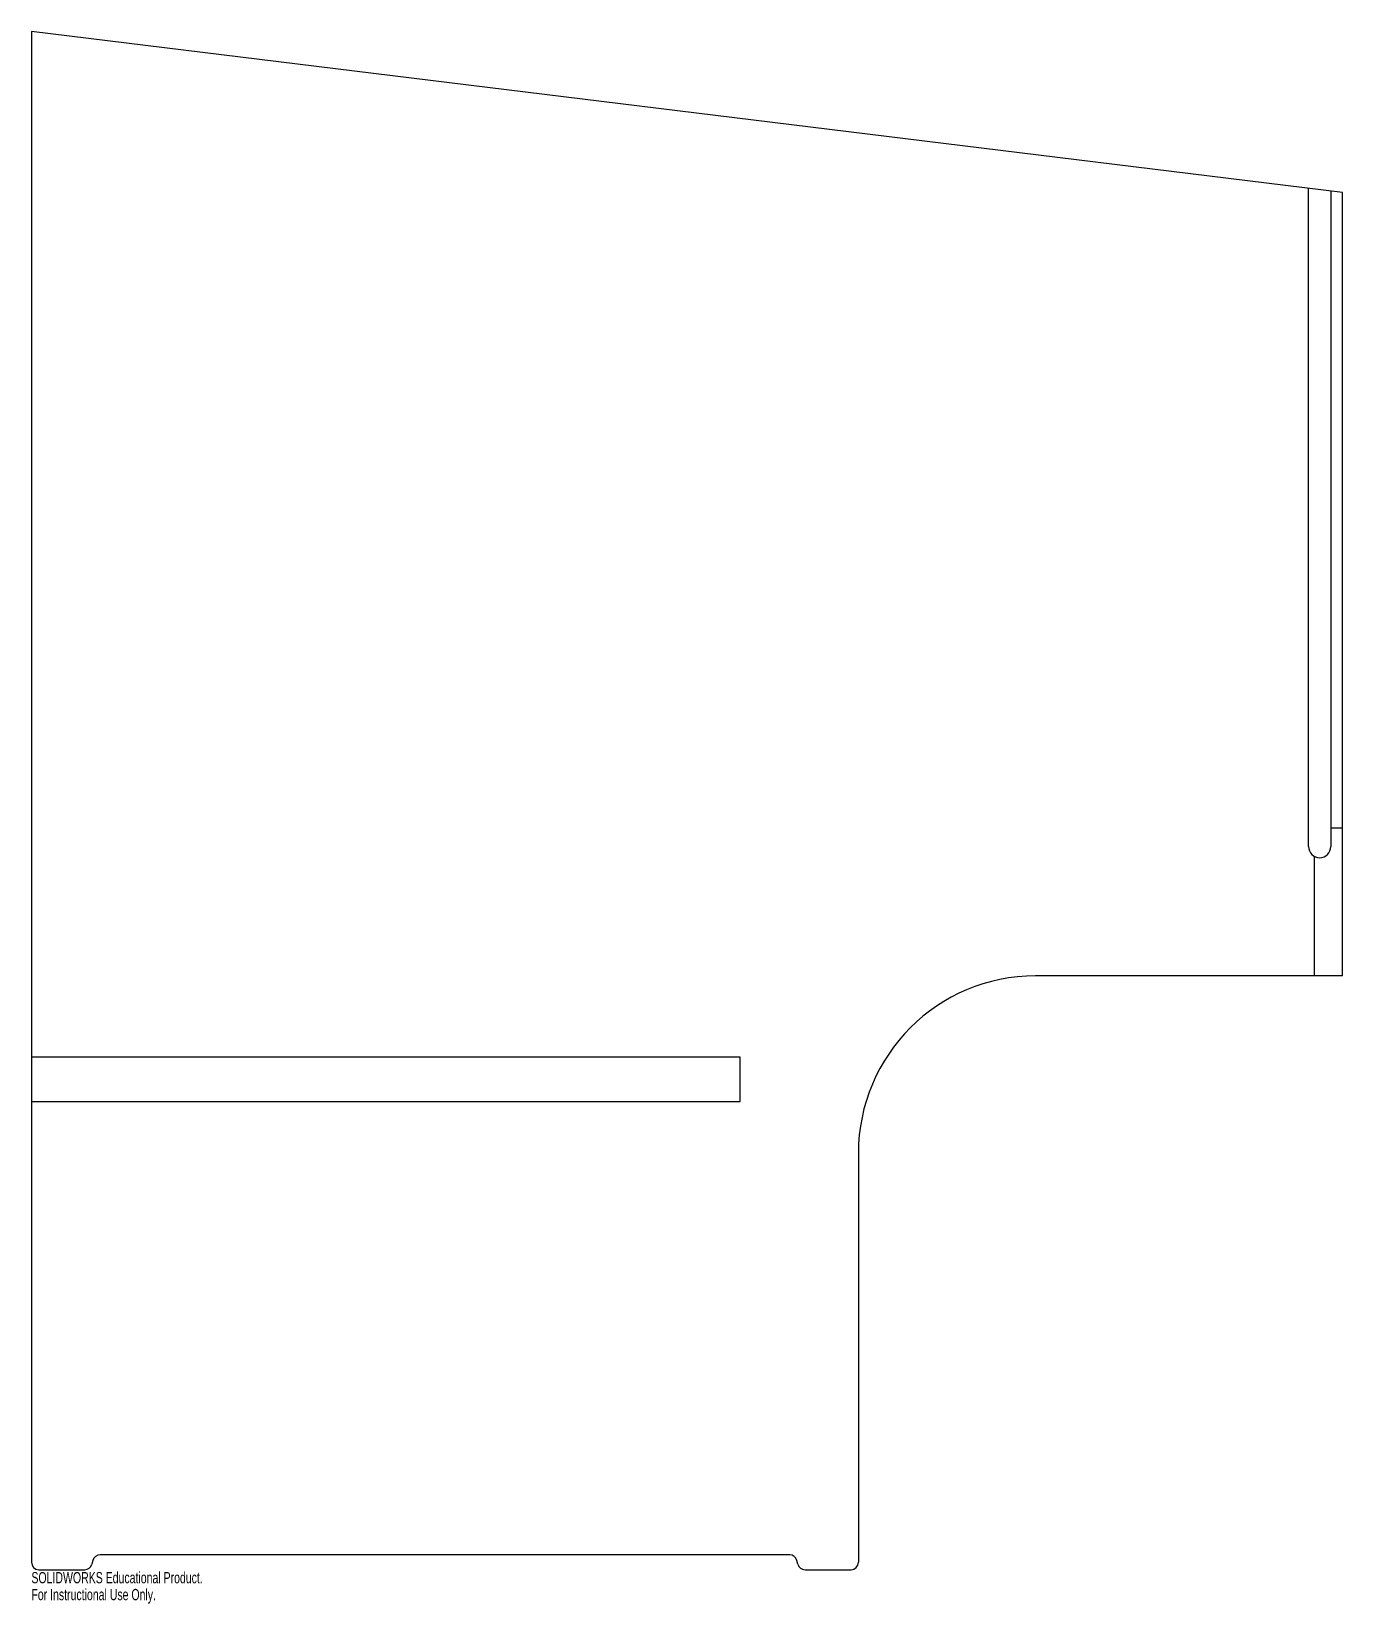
# Model space of a CAD drawing. Header units: inches. Extents: x -9.7 to 12.5, y -9.7 to 16.9.
import ezdxf

# ---------------------------------------------------------------- set-up
doc = ezdxf.new("R2010")
doc.units = ezdxf.units.IN
doc.header["$MEASUREMENT"] = 0
doc.styles.add('SLDTEXTSTYLE0', font='TXT', dxfattribs={"width": 0.7})

msp = doc.modelspace()

# ---------------------------------------------------------------- linework, layer by layer
at = {"color": 7, "linetype": 'Continuous', "lineweight": 25}
for p, q in [((-9.696, 16.858), (-9.696, -9.05)), ((12.5, 14.133), (-9.696, 16.858)), ((11.925, 3.062), (11.925, 14.203)), ((12.3, 14.157), (12.3, 3.062)), ((12.5, 0.875), (12.5, 14.133)), ((12.5, 3.375), (12.3, 3.375)), ((12.02, 2.899), (12.02, 0.875)), ((12.5, 0.875), (7.304, 0.875)), ((2.304, -0.5), (-9.696, -0.5)), ((2.304, -1.25), (2.304, -0.5)), ((-9.696, -1.25), (2.304, -1.25)), ((4.304, -2.125), (4.304, -9.05)), ((-8.654, -9.018), (-8.671, -9.082)), ((3.141, -8.925), (-8.533, -8.925)), ((3.279, -9.082), (3.262, -9.018)), ((-9.571, -9.175), (-8.792, -9.175)), ((3.4, -9.175), (4.179, -9.175))]:
    msp.add_line(p, q, dxfattribs=at)
for centre, radius, start, end in [((12.113, 3.062), 0.188, 180, 0), ((7.304, -2.125), 3, 90, 180), ((-8.533, -9.05), 0.125, 90, 165), ((3.141, -9.05), 0.125, 15, 90), ((-9.571, -9.05), 0.125, 180, 270), ((-8.792, -9.05), 0.125, 270, 345), ((3.4, -9.05), 0.125, 195, 270), ((4.179, -9.05), 0.125, 270, 0)]:
    msp.add_arc(centre, radius, start, end, dxfattribs=at)

# ---------------------------------------------------------------- texts
at = {"color": 7, "linetype": 'Continuous', "char_height": 0.1903, "attachment_point": 1, "style": 'SLDTEXTSTYLE0'}
for s, insert in [('SOLIDWORKS Educational Product.', (-9.696, -9.215)), ('For Instructional Use Only.', (-9.696, -9.501))]:
    msp.add_mtext(s, dxfattribs=dict(at, insert=insert))

doc.saveas('drawing.dxf')
